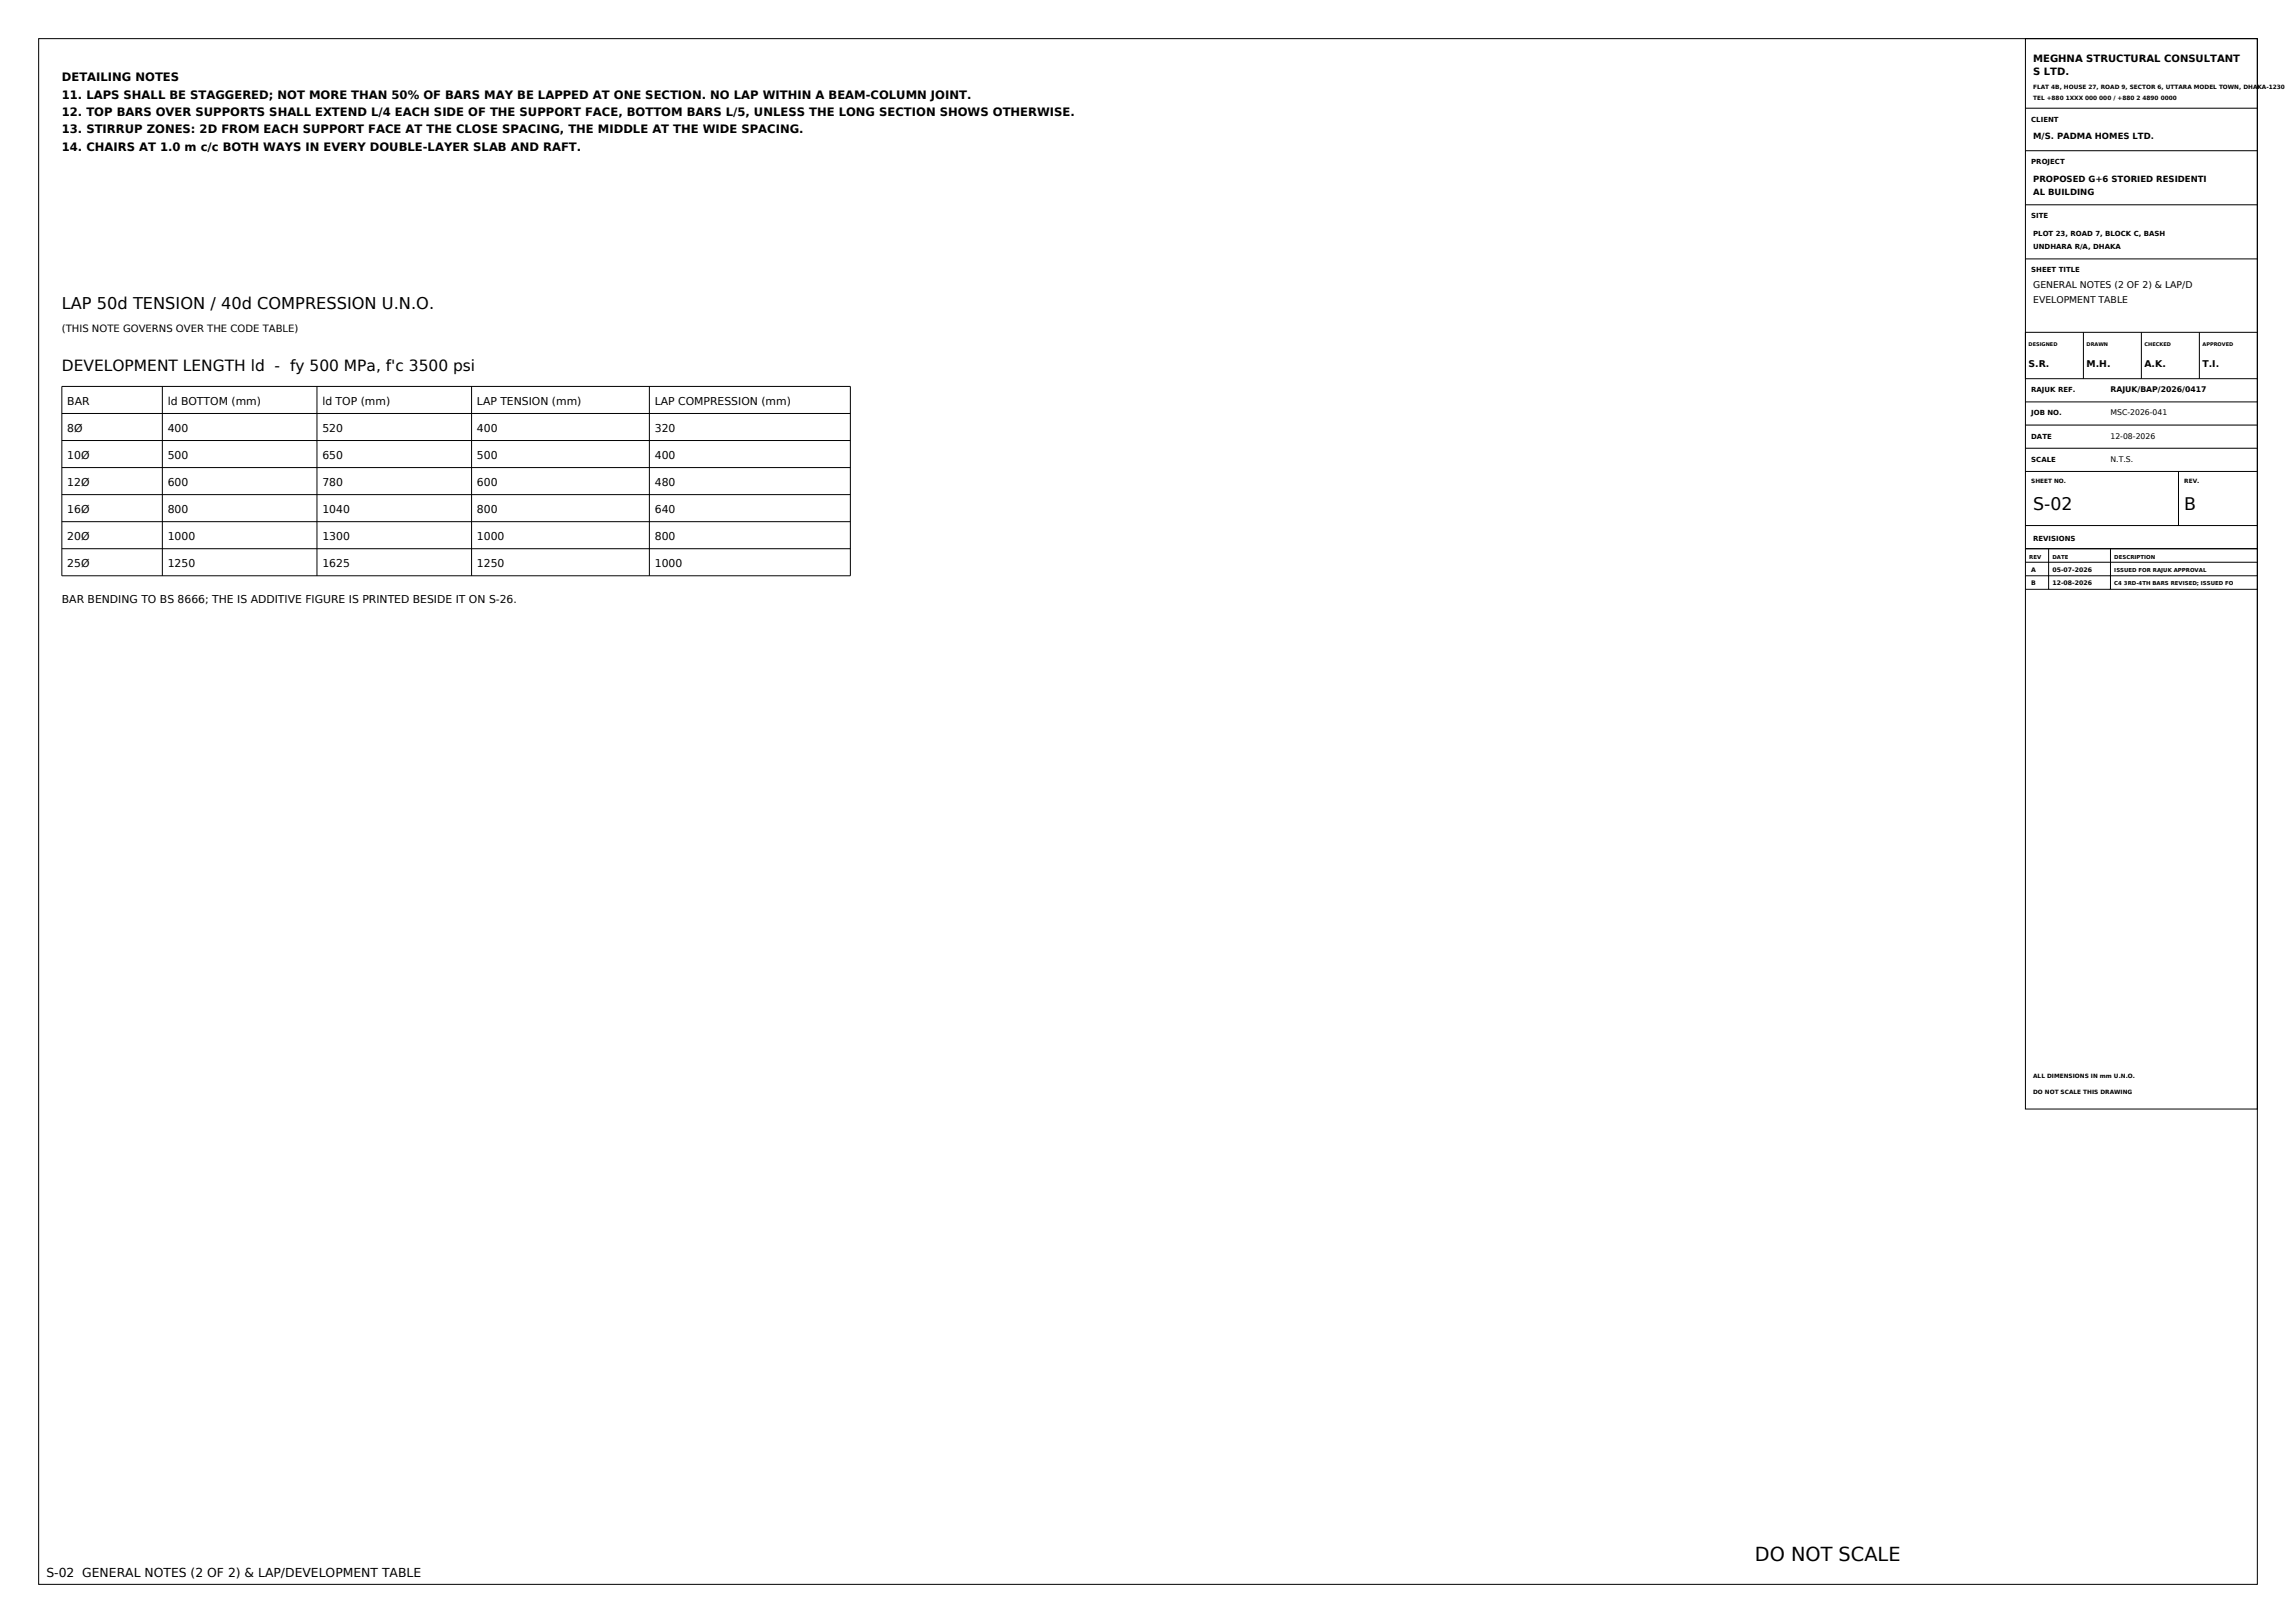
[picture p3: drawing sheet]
<svg xmlns="http://www.w3.org/2000/svg" width="594mm" height="420mm" viewBox="0 0 594 420" stroke-linecap="round" stroke-linejoin="round" font-family="sans-serif">
<defs><g id="words">
<text font-size="5" x="454" y="404">DO NOT SCALE</text>
<g font-size="4.5">
<text x="526" y="132">S-02</text>
<text x="565.1" y="132">B</text>
</g>
<text font-size="4.2" x="16" y="80">LAP 50d TENSION / 40d COMPRESSION U.N.O.</text>
<text font-size="4" x="16" y="96">DEVELOPMENT LENGTH ld - fy 500 MPa, f'c 3500 psi</text>
<text font-size="3.2" x="12" y="408">S-02 GENERAL NOTES (2 OF 2) &amp; LAP/DEVELOPMENT TABLE</text>
<g font-size="3">
<text x="16" y="21">DETAILING NOTES</text>
<text x="16" y="25.5">11. LAPS SHALL BE STAGGERED; NOT MORE THAN 50% OF BARS MAY BE LAPPED AT ONE SECTION. NO LAP WITHIN A BEAM-COLUMN JOINT.</text>
<text x="16" y="30">12. TOP BARS OVER SUPPORTS SHALL EXTEND L/4 EACH SIDE OF THE SUPPORT FACE, BOTTOM BARS L/5, UNLESS THE LONG SECTION SHOWS OTHERWISE.</text>
<text x="16" y="34.5">13. STIRRUP ZONES: 2D FROM EACH SUPPORT FACE AT THE CLOSE SPACING, THE MIDDLE AT THE WIDE SPACING.</text>
<text x="16" y="39">14. CHAIRS AT 1.0 m c/c BOTH WAYS IN EVERY DOUBLE-LAYER SLAB AND RAFT.</text>
</g>
<g font-size="2.8">
<text x="17.4" y="104.8">BAR</text>
<text x="43.4" y="104.8">ld BOTTOM (mm)</text>
<text x="83.4" y="104.8">ld TOP (mm)</text>
<text x="123.4" y="104.8">LAP TENSION (mm)</text>
<text x="169.4" y="104.8">LAP COMPRESSION (mm)</text>
<text x="17.4" y="111.8">8Ø</text>
<text x="43.4" y="111.8">400</text>
<text x="83.4" y="111.8">520</text>
<text x="123.4" y="111.8">400</text>
<text x="169.4" y="111.8">320</text>
<text x="17.4" y="118.8">10Ø</text>
<text x="43.4" y="118.8">500</text>
<text x="83.4" y="118.8">650</text>
<text x="123.4" y="118.8">500</text>
<text x="169.4" y="118.8">400</text>
<text x="17.4" y="125.8">12Ø</text>
<text x="43.4" y="125.8">600</text>
<text x="83.4" y="125.8">780</text>
<text x="123.4" y="125.8">600</text>
<text x="169.4" y="125.8">480</text>
<text x="17.4" y="132.8">16Ø</text>
<text x="43.4" y="132.8">800</text>
<text x="83.4" y="132.8">1040</text>
<text x="123.4" y="132.8">800</text>
<text x="169.4" y="132.8">640</text>
<text x="17.4" y="139.8">20Ø</text>
<text x="43.4" y="139.8">1000</text>
<text x="83.4" y="139.8">1300</text>
<text x="123.4" y="139.8">1000</text>
<text x="169.4" y="139.8">800</text>
<text x="17.4" y="146.8">25Ø</text>
<text x="43.4" y="146.8">1250</text>
<text x="83.4" y="146.8">1625</text>
<text x="123.4" y="146.8">1250</text>
<text x="169.4" y="146.8">1000</text>
<text x="16" y="156">BAR BENDING TO BS 8666; THE IS ADDITIVE FIGURE IS PRINTED BESIDE IT ON S-26.</text>
</g>
<g font-size="2.6">
<text x="526" y="16">MEGHNA STRUCTURAL CONSULTANT</text>
<text x="526" y="19.5">S LTD.</text>
<text x="16" y="86">(THIS NOTE GOVERNS OVER THE CODE TABLE)</text>
</g>
<g font-size="2.4">
<text x="526" y="74.5">GENERAL NOTES (2 OF 2) &amp; LAP/D</text>
<text x="526" y="78.5">EVELOPMENT TABLE</text>
<text x="524.8" y="95">S.R.</text>
<text x="539.8" y="95">M.H.</text>
<text x="554.8" y="95">A.K.</text>
<text x="569.8" y="95">T.I.</text>
</g>
<g font-size="2.2">
<text x="526" y="36">M/S. PADMA HOMES LTD.</text>
<text x="526" y="47">PROPOSED G+6 STORIED RESIDENTI</text>
<text x="526" y="50.5">AL BUILDING</text>
</g>
<g font-size="2">
<text x="546" y="101.5">RAJUK/BAP/2026/0417</text>
<text x="546" y="107.5">MSC-2026-041</text>
<text x="546" y="113.5">12-08-2026</text>
<text x="546" y="119.5">N.T.S.</text>
</g>
<g font-size="1.8">
<text x="525.5" y="31.5">CLIENT</text>
<text x="525.5" y="42.5">PROJECT</text>
<text x="525.5" y="56.5">SITE</text>
<text x="526" y="61">PLOT 23, ROAD 7, BLOCK C, BASH</text>
<text x="526" y="64.5">UNDHARA R/A, DHAKA</text>
<text x="525.5" y="70.5">SHEET TITLE</text>
<text x="525.5" y="101.5">RAJUK REF.</text>
<text x="525.5" y="107.5">JOB NO.</text>
<text x="525.5" y="113.5">DATE</text>
<text x="525.5" y="119.5">SCALE</text>
<text x="526" y="140">REVISIONS</text>
</g>
<g font-size="1.6">
<text x="525.5" y="148">A</text>
<text x="531" y="148">05-07-2026</text>
<text x="525.5" y="151.5">B</text>
<text x="531" y="151.5">12-08-2026</text>
</g>
<g font-size="1.5">
<text x="526" y="23">FLAT 4B, HOUSE 27, ROAD 9, SECTOR 6, UTTARA MODEL TOWN, DHAKA-1230</text>
<text x="526" y="26">TEL +880 1XXX 000 000 / +880 2 4890 0000</text>
<text x="525.5" y="125">SHEET NO.</text>
<text x="565.1" y="125">REV.</text>
<text x="526" y="279">ALL DIMENSIONS IN mm U.N.O.</text>
<text x="526" y="283">DO NOT SCALE THIS DRAWING</text>
</g>
<g font-size="1.4">
<text x="525" y="144.6">REV</text>
<text x="531" y="144.6">DATE</text>
<text x="547" y="144.6">DESCRIPTION</text>
<text x="547" y="148">ISSUED FOR RAJUK APPROVAL</text>
<text x="547" y="151.5">C4 3RD-4TH BARS REVISED; ISSUED FO</text>
</g>
<g font-size="1.3">
<text x="524.8" y="89.5">DESIGNED</text>
<text x="539.8" y="89.5">DRAWN</text>
<text x="554.8" y="89.5">CHECKED</text>
<text x="569.8" y="89.5">APPROVED</text>
</g>
</g></defs>
<g fill="none" stroke="#000" stroke-width=".26">
<path d="M10 10h574v400h-574zM524 10h60v277h-60zM524 28h60M524 39h60M524 53h60M524 67h60M16 100h204v49h-204zM42 100v49M82 100v49M122 100v49M168 100v49M539 86v12"/>
<path d="M554 86v12M569 86v12M584 86h-60v12h60M16 107h204M16 114h204M524 104h60M524 110h60M524 116h60M16 121h204M16 128h204M16 135h204M524 122h60"/>
<path d="M524 136h60M563.6 122v14M16 142h204M524 142h60M524 145.5h60M524 149h60M524 152.5h60M530 142v10.5M546 142v10.5"/>
</g>
<use href="#words"/>
</svg>
